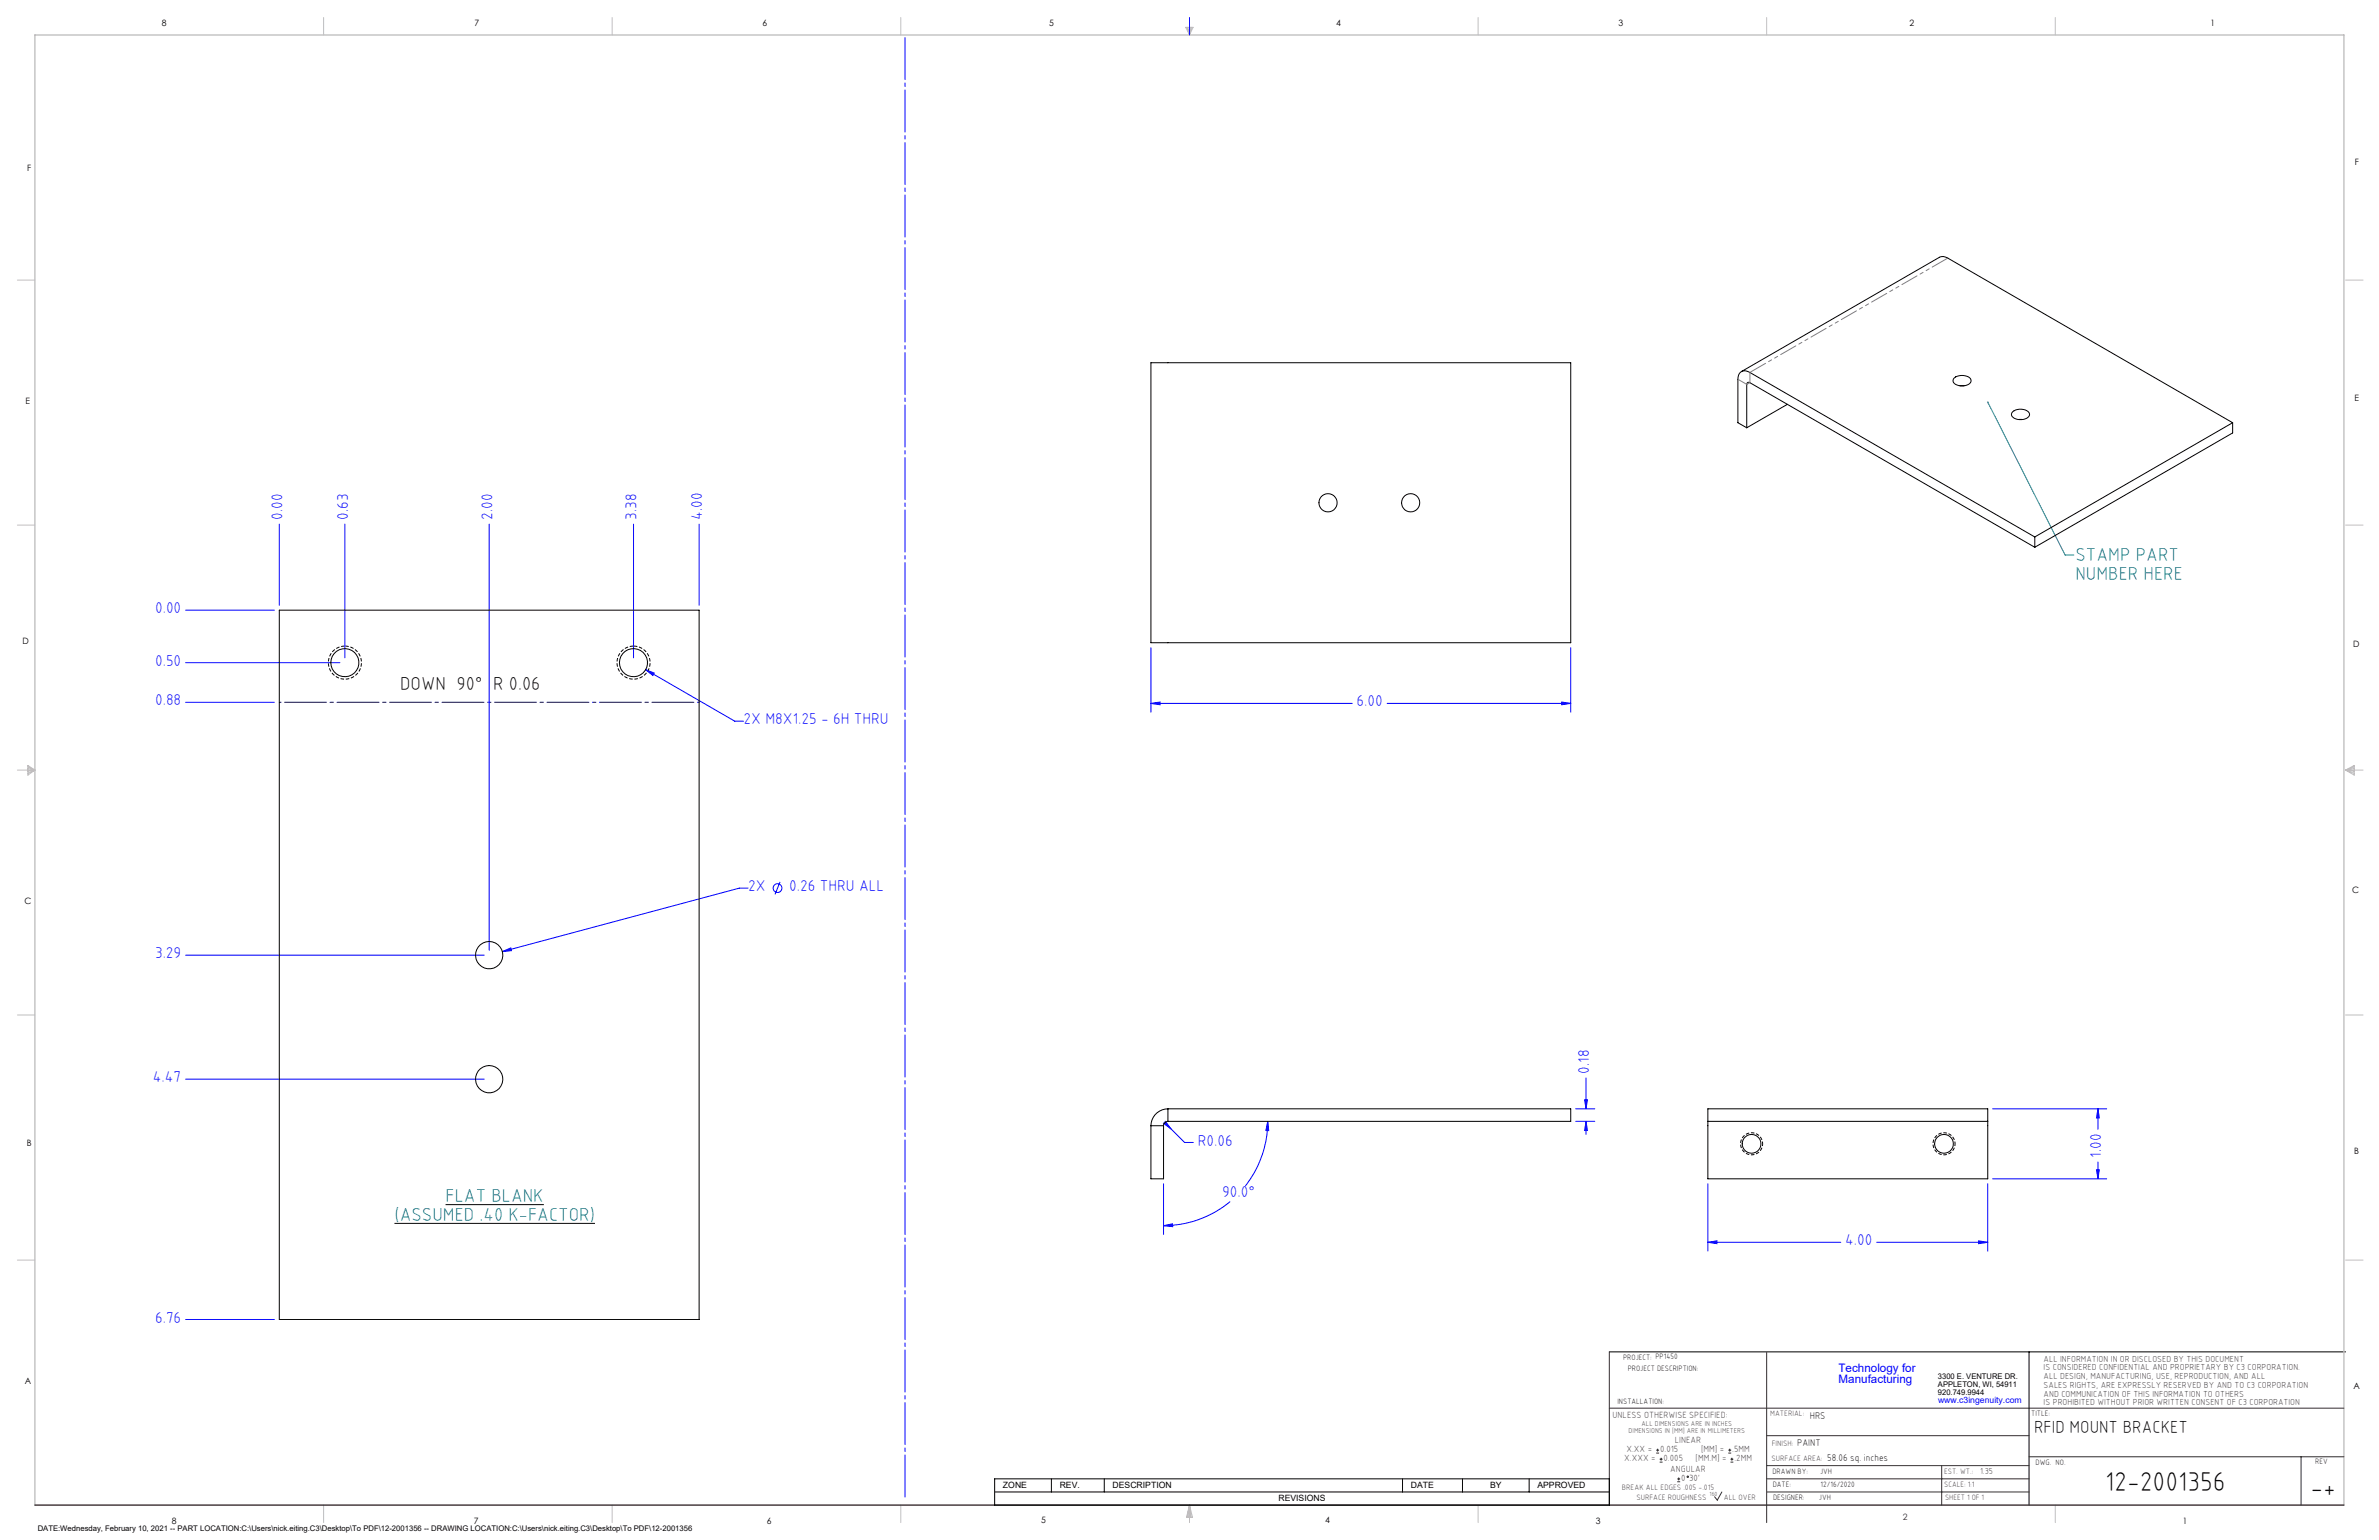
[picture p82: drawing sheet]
<svg xmlns="http://www.w3.org/2000/svg" width="864mm" height="559mm" viewBox="0 0 864 559" stroke-linecap="round" stroke-linejoin="round" font-family="sans-serif">
<defs><g id="words">
<g font-size="9.9">
<text x="764.2" y="541.1">12-2001356</text>
<text x="838.7" y="543.2">-+</text>
</g>
<g font-size="6.8" fill="#008080">
<text x="753.4" y="203.7">STAMP PART</text>
<text x="753.4" y="210.5">NUMBER HERE</text>
<text x="161.7" y="436.1">FLAT BLANK</text>
<text x="143.2" y="442.9">(ASSUMED .40 K-FACTOR)</text>
</g>
<text font-size="6.8" x="145.3" y="250.5">DOWN 90° R 0.06</text>
<text font-size="6.3" x="738.4" y="519.9">RFID MOUNT BRACKET</text>
<g font-size="5.7" fill="#00f">
<text x="102.5" y="188.6" transform="rotate(-90 102.5 188.6)">0.00</text>
<text x="126.3" y="188.6" transform="rotate(-90 126.3 188.6)">0.63</text>
<text x="178.7" y="188.6" transform="rotate(-90 178.7 188.6)">2.00</text>
<text x="231.1" y="188.6" transform="rotate(-90 231.1 188.6)">3.38</text>
<text x="254.9" y="188.6" transform="rotate(-90 254.9 188.6)">4.00</text>
<text x="56.3" y="222.5">0.00</text>
<text x="56.3" y="241.6">0.50</text>
<text x="56.3" y="256">0.88</text>
<text x="492.5" y="256.3">6.00</text>
<text x="269.9" y="262.8">2X M8X1.25 - 6H THRU</text>
<text x="271.6" y="323.4">2X</text>
<text x="286.5" y="323.4">0.26 THRU ALL</text>
<text x="56.3" y="347.7">3.29</text>
<text x="576.9" y="389.6" transform="rotate(-90 576.9 389.6)">0.18</text>
<text x="55.5" y="392.7">4.47</text>
<text x="434.8" y="415.7">R0.06</text>
<text x="762.7" y="420" transform="rotate(-90 762.7 420)">1.00</text>
<text x="443.7" y="434.3">90.0°</text>
<text x="669.8" y="451.9">4.00</text>
<text x="56.3" y="479.9">6.76</text>
</g>
<g font-size="4.2" fill="#00f">
<text x="667.4" y="497.7">Technology for</text>
<text x="667.4" y="502">Manufacturing</text>
</g>
<g font-size="3.5">
<text x="657" y="514.9">HRS</text>
<text x="652.4" y="524.7">PAINT</text>
<text x="663.3" y="530.1">58.06 sq. inches</text>
</g>
<g font-size="3.3" fill="#382c30">
<text x="585.4" y="514.4">UNLESS OTHERWISE SPECIFIED:</text>
<text x="590.4" y="526.8">X.XX =</text>
<text x="602.6" y="526.8">0.015</text>
<text x="608" y="523.6">LINEAR</text>
<text x="617.5" y="526.8">[MM] =</text>
<text x="628.8" y="526.8">.5MM</text>
<text x="589.6" y="530.1">X.XXX =</text>
<text x="603.9" y="530.1">0.005</text>
<text x="606.3" y="534">ANGULAR</text>
<text x="615.5" y="530.1">[MM.M] =</text>
<text x="629.6" y="530.1">.2MM</text>
<text x="610.3" y="537.3">0</text>
<text x="613.2" y="537.3">30'</text>
</g>
<g font-size="3.2">
<text x="58.8" y="9.6">8</text>
<text x="172.3" y="9.5">7</text>
<text x="276.8" y="9.5">6</text>
<text x="380.9" y="9.6">5</text>
<text x="485" y="9.5">4</text>
<text x="587.5" y="9.5">3</text>
<text x="693.1" y="9.5">2</text>
<text x="802.4" y="9.5">1</text>
<text x="854.9" y="59.8">F</text>
<text x="9.9" y="62">F</text>
<text x="9.3" y="146.5">E</text>
<text x="854.7" y="145.5">E</text>
<text x="8.2" y="233.6">D</text>
<text x="854.3" y="234.9">D</text>
<text x="8.9" y="328.1">C</text>
<text x="853.9" y="324.1">C</text>
<text x="9.7" y="415.8">B</text>
<text x="854.6" y="418.6">B</text>
<text x="9" y="502">A</text>
<text x="854.3" y="503.9">A</text>
<text x="62.3" y="552.9">8</text>
<text x="172" y="552.9">7</text>
<text x="278.3" y="552.9">6</text>
<text x="377.9" y="552.8">5</text>
<text x="481" y="552.8">4</text>
<text x="579.3" y="552.8">3</text>
<text x="792.4" y="552.8">1</text>
</g>
<g font-size="3.2" fill="#382c30">
<text x="741.9" y="494.1">ALL INFORMATION IN OR DISCLOSED BY THIS DOCUMENT</text>
<text x="741.9" y="497.3">IS CONSIDERED CONFIDENTIAL AND PROPRIETARY BY C3 CORPORATION.</text>
<text x="741.9" y="500.4">ALL DESIGN, MANUFACTURING, USE, REPRODUCTION, AND ALL</text>
<text x="741.9" y="503.6">SALES RIGHTS, ARE EXPRESSLY RESERVED BY AND TO C3 CORPORATION</text>
<text x="741.9" y="506.8">AND COMMUNICATION OF THIS INFORMATION TO OTHERS</text>
<text x="741.9" y="510">IS PROHIBITED WITHOUT PRIOR WRITTEN CONSENT OF C3 CORPORATION</text>
<text x="718.8" y="534.7">1.35</text>
<text x="690.7" y="551.6">2</text>
</g>
<text font-size="3.1" fill="#00f" x="703.5" y="509.2">www.c3ingenuity.com</text>
<g font-size="3.1">
<text x="364.1" y="540">ZONE</text>
<text x="384.7" y="540">REV.</text>
<text x="403.9" y="540">DESCRIPTION</text>
<text x="464.1" y="544.8">REVISIONS</text>
<text x="512.1" y="540">DATE</text>
<text x="540.9" y="540">BY</text>
<text x="558.1" y="540">APPROVED</text>
</g>
<g font-size="2.8">
<text x="589.2" y="493.3">PROJECT: PP1450</text>
<text x="590.9" y="497.3">PROJECT DESCRIPTION:</text>
<text x="703.5" y="500.5">3300 E. VENTURE DR.</text>
<text x="703.5" y="503.3">APPLETON, WI, 54911</text>
<text x="587.1" y="509.6">INSTALLATION:</text>
<text x="703.5" y="506.2">920.749.9944</text>
<text x="737.3" y="513.8">TITLE:</text>
<text x="738.9" y="531.5">DWG. NO.</text>
<text x="840.5" y="531.3">REV</text>
<text x="643.4" y="534.9">DRAWN BY:</text>
<text x="643.5" y="539.7">DATE:</text>
<text x="660.7" y="534.7">JVH</text>
<text x="660.9" y="539.6">12/16/2020</text>
<text x="643.6" y="544.4">DESIGNER:</text>
<text x="660.3" y="544.3">JVH</text>
<text x="13.7" y="555.5">DATE:Wednesday, February 10, 2021 -- PART LOCATION:C:\Users\nick.eiting.C3\Desktop\To PDF\12-2001356 -- DRAWING LOCATION:C:\Users\nick.eiting.C3\Desktop\To PDF\12-2001356</text>
</g>
<g font-size="2.8" fill="#382c30">
<text x="642.6" y="513.8">MATERIAL:</text>
<text x="643.2" y="524.8">FINISH:</text>
<text x="643.1" y="530.1">SURFACE AREA:</text>
<text x="705.7" y="534.7">EST. WT.:</text>
<text x="705.7" y="539.7">SCALE: 1:1</text>
<text x="588.8" y="540.5">BREAK ALL EDGES .005 -.015</text>
<text x="594" y="544.2">SURFACE ROUGHNESS</text>
<text x="625.8" y="544.2">ALL OVER</text>
<text x="706.1" y="544.4">SHEET 1 OF 1</text>
</g>
<g font-size="2.5" fill="#382c30">
<text x="591.2" y="520.1">DIMENSIONS IN [MM] ARE IN MILLIMETERS</text>
<text x="595.9" y="517.3">ALL DIMENSIONS ARE IN INCHES</text>
</g>
<text font-size="2.2" fill="#382c30" x="620.6" y="542.9">160</text>
</g></defs>
<path d="M161.7 437.1h35.7M143.2 443.9h72.8M584.2 490.5h267.3M736.6 490.5v55.6M361.1 536.6h223.1v9.5h-223.1zM381.7 536.6v4.8M400.9 536.6v4.8M509.1 536.6v4.8M530.9 536.6v4.8M555.1 536.6v4.8M361.1 541.4h223.1" fill="none" stroke="#000" stroke-width=".36"/>
<g fill="none" stroke="#c0c0c0" stroke-width=".36">
<path d="M117.5 6.4v6.3M222.2 6.4v6.3M327 6.4v6.3M430.4 9.9h2.7l-1.3 2.8zM430.9 9.9l.9 2.8M431.2 9.9l.6 2.8M432.1 9.9l-.3 2.8M432.6 9.9l-.8 2.8M536.6 6.4v6.3M641.3 6.4v6.3M746.1 6.4v6.3M6.3 101.6h6.4"/>
<path d="M851.5 101.6h6.3M6.3 190.5h6.4M851.5 190.5h6.3M6.3 279.4h6.4M10.1 277.7l2.6 1.7-2.6 1.9zM10.1 278.2l2.6 1.2M10.1 278.8l2.6 .6M12.7 279.4l-2.6 1.2M12.7 279.4l-2.6 .5M851.5 279.4h6.3M851.5 279.4l3.1 .5M851.5 279.4l3.1 1.2"/>
<path d="M851.5 279.4l3.1-1.7v3.6zM854.6 278.8l-3.1 .6M854.6 278.2l-3.1 1.2M6.3 368.3h6.4M851.5 368.3h6.3M6.3 457.2h6.4M851.5 457.2h6.3M117.5 546.1v6.4M222.2 546.1v6.4M327 546.1v6.4M431.8 546.1v6.4M431.8 546.1l1.1 4.5h-2.2z"/>
<path d="M431.8 546.1l.6 4.5M431.8 546.1l-.9 4.5M431.8 546.1l-.4 4.5M431.8 546.1l.3 4.5M536.6 546.1v6.4M746.1 546.1v6.4"/>
</g>
<path d="M12.7 546.1v-533.4h838.2v533.4" fill="none" stroke="#c0c0c0" stroke-width=".5"/>
<g fill="none" stroke="#00f" stroke-width=".36">
<path d="M431.8 6.4v6.3M101.4 190.2v29.4M125.2 190.2v48.5M177.6 190.2v154.6M230 190.2v48.5M253.8 190.2v29.4M67.4 221.4h32.2M417.8 235v23.4M570.2 235v23.4M67.4 254.8h32.2M67.4 240.5h56M234.4 243l3.1 1.2-.5 .9z"/>
<path d="M234.4 243l32.3 18.7h3.2M417.8 255.2l3.3-.5v1zM417.8 255.2h73.1M503.6 255.2h66.6M566.9 254.7l3.3 .5-3.3 .5zM271.6 322.3h-3.2l-86 23M283.2 320l-1.9 4.5M67.4 346.6h108.4M182.4 345.3l3-1.3 .3 .9zM67.4 391.6h108.4M575.2 399.1h1.1l-.6 3.2zM575.7 391.2v11.1"/>
<path d="M422.4 407.6l.7-.7 2 2.7zM424 408.5l1.1 1.1M425.1 409.6l4.9 4.9h3.2M460.2 406.9l.4 3.3h-1.1zM460.2 406.9a37.7 37.7 0 0 1-8.1 23.4M572 402.3h6.9M572 406.9h6.9M575.7 406.9l.6 3.3h-1.1zM575.7 406.9v4.8M723.3 402.3h41.5M761.6 402.3l.5 3.4h-1.1zM761.6 402.3v7.5"/>
<path d="M422.4 429.5v18.4M446.5 436a37.8 37.8 0 0 1-24.1 8.7M620 429.5v24.5M721.6 429.5v24.5M723.3 427.7h41.5M761 424.5h1.1l-.5 3.2zM761.6 421.6v6.1M422.4 444.7l3.2-.6 .1 1zM620 450.8l3.3-.5v1zM620 450.8h48.2M681.3 450.8h40.3M718.3 450.3l3.3 .5-3.3 .5z"/>
<path d="M67.4 478.8h32.2"/>
<circle cx="282.3" cy="322.3" r="1.59"/>
</g>
<path d="M584.2 490.5v55.6M641.3 490.7v61.8M584.2 511h266.7M641.3 520.9h95.3M641.3 531.8h95.3M641.3 536.6h95.3M704.8 531.8v14.3M736.6 528.6h114.3M835.3 528.6v17.5M625.1 541.4l-1.7 2.9-1-1.2M641.3 541.4h95.3" fill="none" stroke="#382c30" stroke-width=".36"/>
<path d="M12.7 546.1h838.2" fill="none" stroke="#382c30" stroke-width=".5"/>
<path d="M639.9 415a4 4 0 0 0-6-3.5 4 4 0 0 0-.2 6.9 4 4 0 0 0 6.1-3.1l.1-.3M709.7 415a4 4 0 0 0-5.9-3.5 4 4 0 0 0-.3 6.9 4 4 0 0 0 6.2-3.1v-.3" fill="none" stroke="#000" stroke-width=".36" stroke-dasharray="1.3 .6" stroke-dashoffset=".5" stroke-linecap="butt"/>
<path d="M125.2 234.4a6 6 0 0 1 5.3 8.9 6 6 0 0 1-10.4 .3 6 6 0 0 1 4.8-9.2h.3M230 234.4a6 6 0 0 1 5.2 8.9 6 6 0 0 1-10.3 .3 6 6 0 0 1 4.7-9.2h.4" fill="none" stroke="#000" stroke-width=".36" stroke-dasharray="1.3 .6" stroke-dashoffset="-.1" stroke-linecap="butt"/>
<path d="M721.6 146.1l28.1 55.3h3.1" fill="none" stroke="#008080" stroke-width=".36"/>
<path d="M101.4 254.8h152.4" fill="none" stroke="#0000a0" stroke-width=".36" stroke-dasharray="15.2 1.3 1.3 1.3" stroke-dashoffset="-1.9"/>
<path d="M328.5 13.6v529.6" fill="none" stroke="#00f" stroke-width=".36" stroke-dasharray="15.2 1.3 1.3 1.3"/>
<path d="M721.4 145.8l.2 .2-.1-.3a.35 .35 0 0 1 .4 .4 .35 .35 0 0 1-.5 .3 .35 .35 0 0 1 0-.6z" fill="#008080"/>
<g fill="#00f">
<path d="M566.9 254.7l3.3 .5-3.3 .5zM417.8 255.2l3.3-.5v1z"/>
<path d="M234.4 243l2.6 2.1 .5-.9zM182.4 345.3l3.3-.4-.3-.9zM422.4 444.7l3.2-.6 .1 1zM460.2 406.9l.4 3.3h-1.1zM423.1 406.9l-.7 .7 2.7 2zM620 450.8l3.3-.5v1zM718.3 450.3l3.3 .5-3.3 .5z"/>
<path d="M575.2 399.1h1.1l-.6 3.2zM575.7 406.9l.6 3.3h-1.1zM761.6 402.3l.5 3.4h-1.1zM761 424.5h1.1l-.5 3.2z"/>
</g>
<g fill="none" stroke="#000" stroke-width=".36">
<path d="M417.8 131.6h152.4v101.6h-152.4zM632.1 134.8l72.2-41.6a3.2 3.2 0 0 1 2.8 .5l103.4 59.7M709.4 137.1a4.6 4.6 0 0 1 6 .4 1.61 1.61 0 0 1-1.4 2.2 4 4 0 0 1-5-1.3zM711.5 140h1.5M634.1 155.2v-15.7a.7 .7 0 0 1 .3-.7 .7 .7 0 0 1 .8 .1l103.4 59.7M634.1 155.2l-3.2-1.8v-15.7a2.64 2.64 0 0 1 1.2-2.9 2.64 2.64 0 0 1 3.1 .3l103.4 59.7M648.8 146.7l-14.7 8.5M730.7 149.4a4.5 4.5 0 0 1 5.9 .4 1.59 1.59 0 0 1-1.4 2.2 4 4 0 0 1-5-1.4zM732.7 152.2h1.5M810.5 153.4l-71.9 41.4M810.5 153.4v3.7l-71.9 41.5M738.6 194.8v3.8"/>
<path d="M101.4 221.4h152.4v257.4h-152.4zM417.8 408.5h4.6M417.8 408.5v19.2h4.6v-19.2M424 406.9a1.63 1.63 0 0 0-1.6 1.6M424 402.3a6.2 6.2 0 0 0-6.2 6.2M424 402.3v4.6M424 402.3h146.2v4.6h-146.2M620 406.9v20.8h101.6v-20.8M620 406.9h101.6M620 406.9v-4.6h101.6v4.6"/>
<circle cx="482.1" cy="182.4" r="3.3"/>
<circle cx="512.1" cy="182.4" r="3.3"/>
<circle cx="125.2" cy="240.5" r="5.1"/>
<circle cx="230" cy="240.5" r="5.1"/>
<circle cx="177.6" cy="346.6" r="5"/>
<circle cx="177.6" cy="391.6" r="4.9"/>
<circle cx="635.8" cy="415" r="3.4"/>
<circle cx="705.7" cy="415" r="3.4"/>
</g>
<path d="M635.2 135.1l71.9-41.4" fill="none" stroke="#808080" stroke-width=".36" stroke-dasharray="6.3 1.3 1.3 1.3 1.3 1.3" stroke-dashoffset="-.2"/>
<path d="M634.1 139.5l-3.2-1.9M634.1 139.5l1.1-.7M635.2 135.1v3.7" fill="none" stroke="#808080" stroke-width=".36" stroke-dasharray="6.3 1.3 1.3 1.3 1.3 1.3"/>
<g fill="none" stroke="#382c30" stroke-width=".36">
<path d="M601.2 527.3h1.1M601.2 526.2h1.1M601.7 525.7v1M602.5 530.5h1M602.5 529.5h1M603 529v1M608.9 537.7h1M608.9 536.6h1M609.4 536.1v1.1M627.4 527.3h1M627.4 526.2h1M627.9 525.7v1"/>
<path d="M628.2 530.5h1M628.2 529.5h1M628.7 529v1"/>
<circle cx="612.7" cy="535.9" r=".27"/>
</g>
<use href="#words"/>
</svg>
